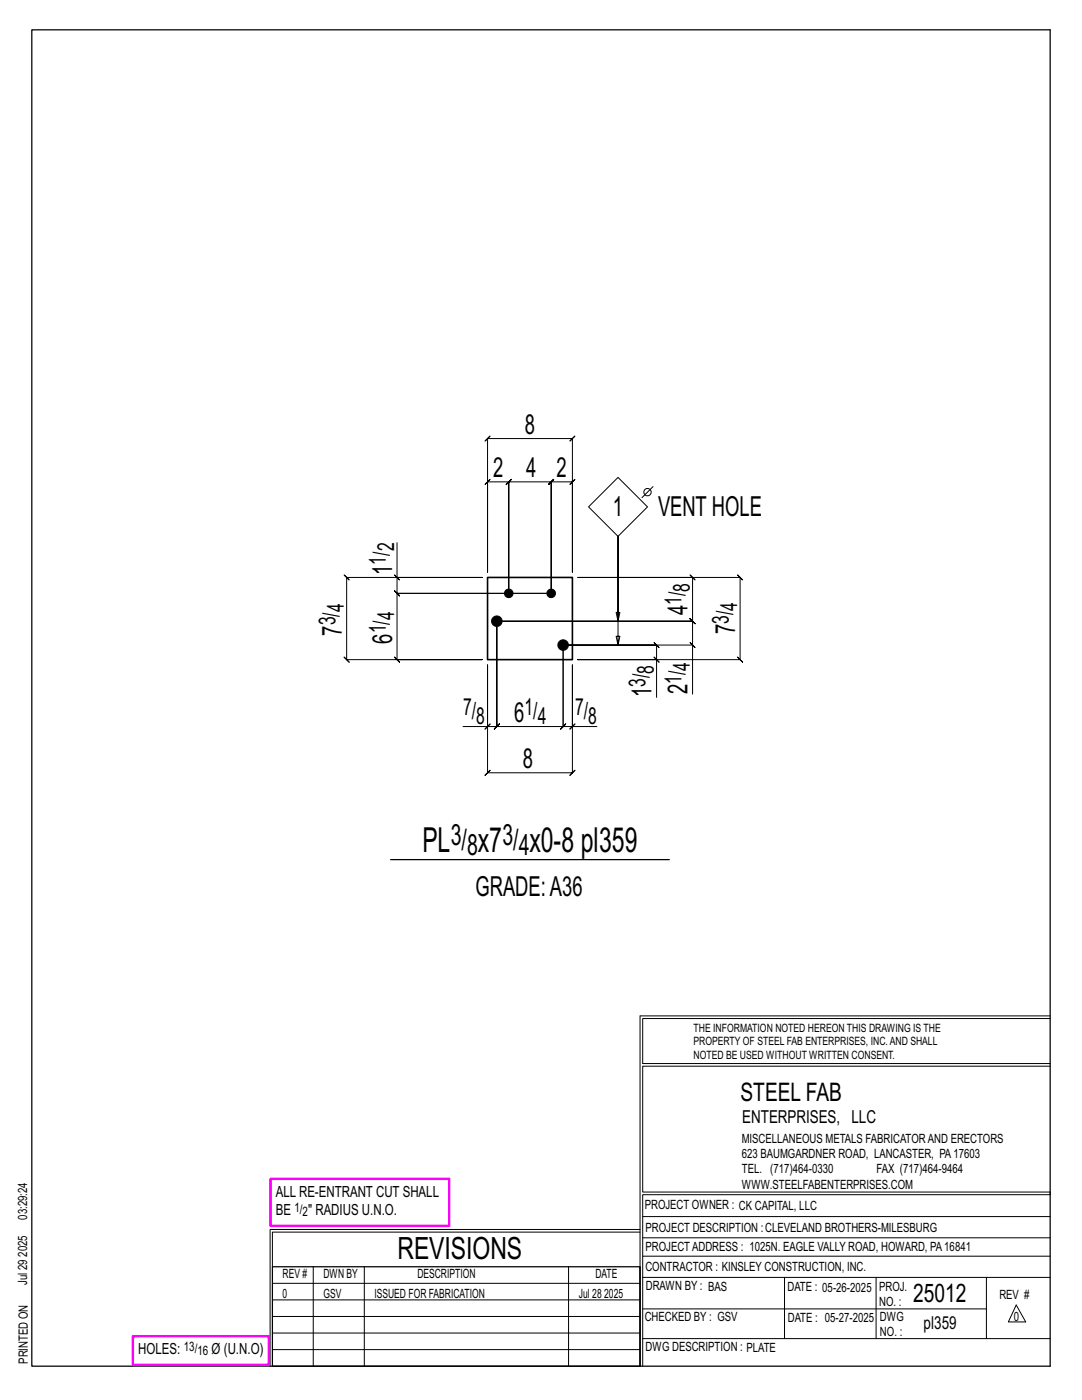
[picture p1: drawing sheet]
<svg xmlns="http://www.w3.org/2000/svg" width="216mm" height="279mm" viewBox="0 0 216 279" stroke-linecap="round" stroke-linejoin="round" font-family="sans-serif">
<defs><g id="words">
<g font-size="6.9">
<text x="84.3" y="170.1">PL</text>
<text x="95.4" y="170.1">x7</text>
<text x="105.7" y="170.1">x0-8 pl359</text>
</g>
<text font-size="6.1" x="79.3" y="251.3">REVISIONS</text>
<g font-size="5.9">
<text x="89.9" y="168.5">3/</text>
<text x="93.2" y="170.6">8</text>
<text x="100.2" y="168.5">3/</text>
<text x="103.5" y="170.6">4</text>
</g>
<g font-size="5.5">
<text x="104.7" y="86.5">8</text>
<text x="98.4" y="95.2">2</text>
<text x="105" y="95.2">4</text>
<text x="111.1" y="95.2">2</text>
<text x="122.3" y="102.9">1</text>
<text x="131.3" y="102.9">VENT HOLE</text>
<text x="78.2" y="114.7" transform="rotate(-90 78.2 114.7)">1</text>
<text x="137.2" y="122.8" transform="rotate(-90 137.2 122.8)">4</text>
<text x="68.2" y="126.9" transform="rotate(-90 68.2 126.9)">7</text>
<text x="78.2" y="128.5" transform="rotate(-90 78.2 128.5)">6</text>
<text x="146.7" y="126.5" transform="rotate(-90 146.7 126.5)">7</text>
<text x="130" y="139.2" transform="rotate(-90 130 139.2)">1</text>
<text x="137.2" y="138.5" transform="rotate(-90 137.2 138.5)">2</text>
<text x="102.6" y="144">6</text>
<text x="104.3" y="153.2">8</text>
<text x="94.9" y="178.8">GRADE:A36</text>
</g>
<g font-size="5.1">
<text x="147.8" y="219.8">STEEL FAB</text>
<text x="182.2" y="259.9">25012</text>
</g>
<g font-size="4.7">
<text x="77" y="112.7" transform="rotate(-90 77 112.7)">1/</text>
<text x="78.6" y="110" transform="rotate(-90 78.6 110)">2</text>
<text x="137.6" y="118.1" transform="rotate(-90 137.6 118.1)">8</text>
<text x="66.9" y="124.8" transform="rotate(-90 66.9 124.8)">3/</text>
<text x="68.6" y="122.2" transform="rotate(-90 68.6 122.2)">4</text>
<text x="78.6" y="123.8" transform="rotate(-90 78.6 123.8)">4</text>
<text x="136" y="120.8" transform="rotate(-90 136 120.8)">1/</text>
<text x="145.4" y="124.5" transform="rotate(-90 145.4 124.5)">3/</text>
<text x="147.1" y="121.8" transform="rotate(-90 147.1 121.8)">4</text>
<text x="77" y="126.4" transform="rotate(-90 77 126.4)">1/</text>
<text x="128.8" y="137.1" transform="rotate(-90 128.8 137.1)">3/</text>
<text x="130.4" y="134.5" transform="rotate(-90 130.4 134.5)">8</text>
<text x="136" y="136.5" transform="rotate(-90 136 136.5)">1/</text>
<text x="137.6" y="133.9" transform="rotate(-90 137.6 133.9)">4</text>
<text x="92.4" y="142.8">7/</text>
<text x="104.7" y="142.8">1/</text>
<text x="114.7" y="142.8">7/</text>
<text x="95" y="144.4">8</text>
<text x="107.3" y="144.4">4</text>
<text x="117.4" y="144.4">8</text>
</g>
<g font-size="3.6">
<text x="148.1" y="224.1">ENTERPRISES, LLC</text>
<text x="184.3" y="265.2">pl359</text>
</g>
<g font-size="3.1">
<text x="55" y="238.9">ALL RE-ENTRANT CUT SHALL</text>
<text x="55" y="242.5">BE</text>
<text x="61.5" y="242.5">&quot; RADIUS U.N.O.</text>
<text x="27.6" y="270.2">HOLES:</text>
<text x="42.2" y="270.2">Ø (U.N.O)</text>
</g>
<g font-size="2.6">
<text x="58.8" y="241.8">1/</text>
<text x="60.4" y="242.7">2</text>
<text x="36.7" y="269.6">13/</text>
<text x="39.4" y="270.5">16</text>
</g>
<g font-size="2.5">
<text x="148" y="231.2">623 BAUMGARDNER ROAD, LANCASTER, PA17603</text>
<text x="148" y="228.1">MISCELLANEOUS METALS FABRICATORAND ERECTORS</text>
<text x="148" y="237.2">WWW.STEELFABENTERPRISES.COM</text>
<text x="148" y="234.2">TEL. (717)464-0330</text>
<text x="174.9" y="234.2">FAX (717)464-9464</text>
<text x="5.4" y="243.4" transform="rotate(-90 5.4 243.4)">03:29:24</text>
<text x="128.7" y="241.3">PROJECT OWNER : CK CAPITAL, LLC</text>
<text x="128.8" y="246">PROJECT DESCRIPTION :CLEVELAND BROTHERS-MILESBURG</text>
<text x="5.4" y="250.8" transform="rotate(-90 5.4 250.8)">2025</text>
<text x="128.8" y="249.7">PROJECTADDRESS : 1025N. EAGLE VALLY ROAD, HOWARD, PA16841</text>
<text x="5.4" y="256.5" transform="rotate(-90 5.4 256.5)">Jul 29</text>
<text x="56.4" y="255">REV #</text>
<text x="64.5" y="255">DWN BY</text>
<text x="83.3" y="255">DESCRIPTION</text>
<text x="118.8" y="255">DATE</text>
<text x="128.8" y="253.7">CONTRACTOR : KINSLEY CONSTRUCTION, INC.</text>
<text x="128.9" y="257.5">DRAWN BY : BAS</text>
<text x="157.1" y="257.6">DATE : 05-26-2025</text>
<text x="175.4" y="257.7">PROJ.</text>
<text x="56.4" y="259">0</text>
<text x="64.5" y="259">GSV</text>
<text x="74.7" y="259">ISSUED FOR FABRICATION</text>
<text x="115.5" y="259">Jul 28</text>
<text x="120.6" y="259">2025</text>
<text x="128.6" y="263.7">CHECKED BY : GSV</text>
<text x="157.2" y="263.7">DATE : 05-27-2025</text>
<text x="175.4" y="260.7">NO. :</text>
<text x="175.6" y="263.7">DWG</text>
<text x="199.4" y="259.2">REV #</text>
<text x="202.3" y="263.7">0</text>
<text x="128.8" y="269.7">DWG DESCRIPTION : PLATE</text>
<text x="175.6" y="266.7">NO. :</text>
<text x="5.5" y="272.2" transform="rotate(-90 5.5 272.2)">PRINTED ON</text>
</g>
<g font-size="2.3">
<text x="138.4" y="208.6">PROPERTY OF STEEL FAB ENTERPRISES, INC.AND SHALL</text>
<text x="138.4" y="205.9">THE INFORMATION NOTED HEREON THIS DRAWING IS THE</text>
<text x="138.4" y="211.3">NOTED BE USED WITHOUT WRITTEN CONSENT.</text>
</g>
</g></defs>
<g fill="none" stroke="#000" stroke-width=".2">
<path d="M97.8 87l-.5 .5h16.9l-.5 .5 1-1-.5 .5v26.7v-18l.5-.5-1 1 .5-.5h-4.2l.5-.5-1 1 .5-.5v22.2v-22.2l.5-.5-1 1 .5-.5h-8.5l.5-.5-1 1 .5-.5v22.2v-22.2l.5-.5-1 1 .5-.5h-4.2l.5-.5-1 1 .5-.5v18v-26.7l-.5 .5zM130.3 97.1l-2.2 2.2M78.7 114.7l1 1zM79.2 108.3v6.9h17h-27l-.5-.5 1 1-.5-.5v16.4l-.5-.5 1 1-.5-.5h27h-17l.5 .5-1-1 .5 .5v-13.2l.5 .5-1-1 .5 .5h30.8h-30.8l.5 .5-1-1 .5 .5v-3.2M117.4 101.2l5.9-5.9 5.9 5.9-5.9 5.8zM123.3 124l.4-1.8h-.8l.4 1.8v-17v21.7l-.4-1.7h.8l-.4 1.7M130.5 131.1l1 1zM131 131.6v-2.9l.5 .5-1-1 .5 .5h-18.6h25.8v9.8M137.7 128.2l1 1zM138.2 128.7v-4.7l.5 .5-1-1 .5 .5h-39.1h39.1l.5 .5-1-1 .5 .5v-8.8l.5 .5-1-1 .5 .5h-22.9h32.4l-.5-.5 1 1-.5-.5v16.4l-.5-.5 1 1-.5-.5h-32.4h15.7v7.6M92.4 145h4.9v-12.3v21.5l-.5 .5 1-1-.5 .5h16.9l-.5 .5 1-1-.5 .5v-21.5v12.3h4.9M97.3 145h1.8l-.5 .5 1-1-.5 .5v-21v21l-.5 .5 1-1-.5 .5h13.3l-.5 .5 1-1-.5 .5v-16.3v16.3l-.5 .5 1-1-.5 .5h1.8"/>
<path d="M97.8 144.5l-1 1zM114.2 145l.5-.5-1 1zM127.7 202.7v70M127.7 202.7h81.8M209.5 203.3h-81.3v9h81.3M209.5 212.8h-81.3v25.1h81.3v.5h-81.3v34.3M54.4 259.4h73.3M54.4 256.1h73.3M62.5 252.8v19.9M72.7 252.8v19.9M113.4 252.8v19.9M127.7 245.4h-73.8v27.3"/>
<path d="M127.7 245.9h-73.3v6.9M128.2 242.8h81.3M128.2 254.9h81.3M128.2 250.7h81.3M128.2 247h81.3M156.5 254.9v12.2M174.8 254.9v12.2M196.8 254.9v12.2M54.4 269.3h73.3M54.4 266h73.3M54.4 262.7h73.3M128.2 261.2h68.6"/>
<path d="M128.2 267.1h81.3M202.8 260.4l1.9 3.4h-3.5z"/>
<circle cx="129.2" cy="98.2" r=".74"/>
</g>
<path d="M6.3 6h203.2v266.7h-203.2zM77.9 171.6h55.7M54.4 252.8h73.3v19.9h-73.3z" fill="none" stroke="#000" stroke-width=".25"/>
<path d="M54 235.3h35.6v9.3h-35.6zM26.5 266.7h27.1v5.7h-27.1z" fill="none" stroke="#f0f" stroke-width=".5"/>
<g fill="#000" stroke="#000" stroke-width=".2">
<circle cx="101.5" cy="118.4" r=".86"/>
<circle cx="110" cy="118.4" r=".86"/>
<circle cx="99.1" cy="124" r="1.06"/>
<circle cx="112.4" cy="128.7" r="1.06"/>
</g>
<path d="M97.3 115.2h16.9v16.4h-16.9z" fill="none" stroke="#000" stroke-width=".32"/>
<use href="#words"/>
</svg>
